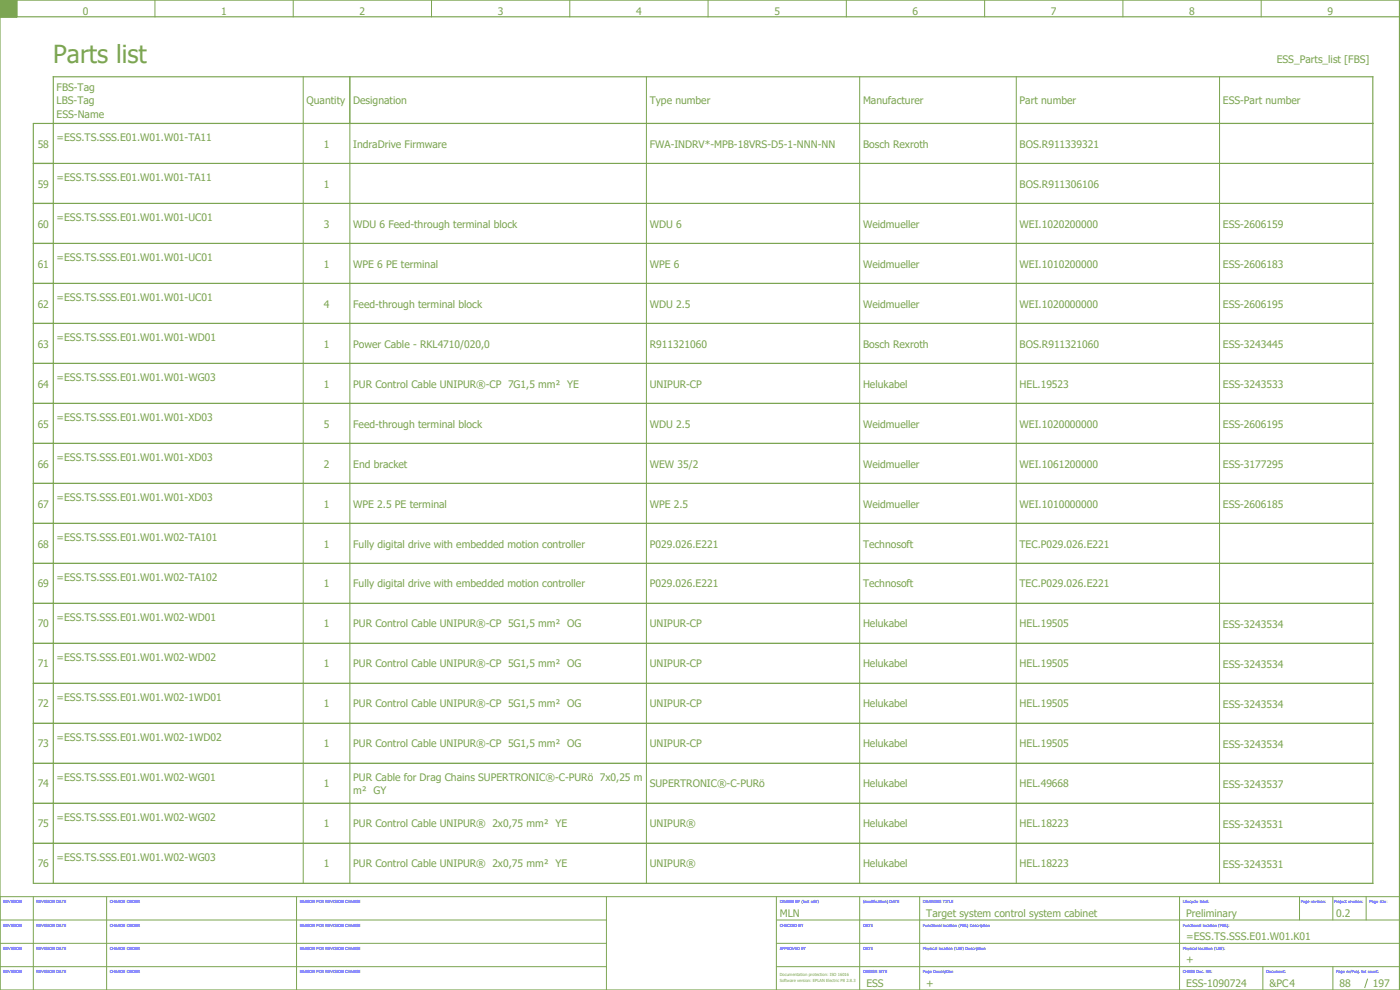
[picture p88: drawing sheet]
<svg xmlns="http://www.w3.org/2000/svg" width="420mm" height="297mm" viewBox="0 0 420 297" stroke-linecap="round" stroke-linejoin="round" font-family="sans-serif">
<defs><g id="words">
<text font-size="7.5" fill="#7ca552" x="16" y="19">Parts list</text>
<g font-size="3.1" fill="#7ca552">
<text x="24.9" y="4.4">0</text>
<text x="66.4" y="4.4">1</text>
<text x="107.9" y="4.4">2</text>
<text x="149.4" y="4.4">3</text>
<text x="190.9" y="4.4">4</text>
<text x="232.4" y="4.4">5</text>
<text x="273.9" y="4.4">6</text>
<text x="315.4" y="4.4">7</text>
<text x="356.9" y="4.4">8</text>
<text x="398.4" y="4.4">9</text>
<text x="383.2" y="19">ESS_Parts_list [FBS]</text>
<text x="17" y="27.3">FBS-Tag</text>
<text x="17" y="35.3">ESS-Name</text>
<text x="17" y="31.3">LBS-Tag</text>
<text x="92" y="31.3">Quantity</text>
<text x="106" y="31.3">Designation</text>
<text x="195" y="31.3">Type number</text>
<text x="259" y="31.3">Manufacturer</text>
<text x="306" y="31.3">Part number</text>
<text x="367" y="31.3">ESS-Part number</text>
<text x="11.3" y="44.3">58</text>
<text x="17" y="42.3">=ESS.TS.SSS.E01.W01.W01-TA11</text>
<text x="97.2" y="44.3">1</text>
<text x="106" y="44.3">IndraDrive Firmware</text>
<text x="195" y="44.3">FWA-INDRV*-MPB-18VRS-D5-1-NNN-NN</text>
<text x="259" y="44.3">Bosch Rexroth</text>
<text x="306" y="44.3">BOS.R911339321</text>
<text x="11.3" y="56.3">59</text>
<text x="17" y="54.3">=ESS.TS.SSS.E01.W01.W01-TA11</text>
<text x="97.2" y="56.3">1</text>
<text x="306" y="56.3">BOS.R911306106</text>
<text x="11.3" y="68.3">60</text>
<text x="17" y="66.3">=ESS.TS.SSS.E01.W01.W01-UC01</text>
<text x="97.2" y="68.3">3</text>
<text x="106" y="68.3">WDU 6 Feed-through terminal block</text>
<text x="195" y="68.3">WDU 6</text>
<text x="259" y="68.3">Weidmueller</text>
<text x="306" y="68.3">WEI.1020200000</text>
<text x="367" y="68.4">ESS-2606159</text>
<text x="11.3" y="80.3">61</text>
<text x="17" y="78.3">=ESS.TS.SSS.E01.W01.W01-UC01</text>
<text x="97.2" y="80.3">1</text>
<text x="106" y="80.3">WPE 6 PE terminal</text>
<text x="195" y="80.3">WPE 6</text>
<text x="259" y="80.3">Weidmueller</text>
<text x="306" y="80.3">WEI.1010200000</text>
<text x="367" y="80.4">ESS-2606183</text>
<text x="11.3" y="92.3">62</text>
<text x="17" y="90.3">=ESS.TS.SSS.E01.W01.W01-UC01</text>
<text x="97.2" y="92.3">4</text>
<text x="106" y="92.3">Feed-through terminal block</text>
<text x="195" y="92.3">WDU 2.5</text>
<text x="259" y="92.3">Weidmueller</text>
<text x="306" y="92.3">WEI.1020000000</text>
<text x="367" y="92.4">ESS-2606195</text>
<text x="11.3" y="104.3">63</text>
<text x="17" y="102.3">=ESS.TS.SSS.E01.W01.W01-WD01</text>
<text x="97.2" y="104.3">1</text>
<text x="106" y="104.3">Power Cable - RKL4710/020,0</text>
<text x="195" y="104.3">R911321060</text>
<text x="259" y="104.3">Bosch Rexroth</text>
<text x="306" y="104.3">BOS.R911321060</text>
<text x="367" y="104.4">ESS-3243445</text>
<text x="11.3" y="116.3">64</text>
<text x="17" y="114.3">=ESS.TS.SSS.E01.W01.W01-WG03</text>
<text x="97.2" y="116.3">1</text>
<text x="106" y="116.3">PUR Control Cable UNIPUR®-CP 7G1,5 mm² YE</text>
<text x="195" y="116.3">UNIPUR-CP</text>
<text x="259" y="116.3">Helukabel</text>
<text x="306" y="116.3">HEL.19523</text>
<text x="367" y="116.4">ESS-3243533</text>
<text x="11.3" y="128.3">65</text>
<text x="17" y="126.3">=ESS.TS.SSS.E01.W01.W01-XD03</text>
<text x="97.2" y="128.3">5</text>
<text x="106" y="128.3">Feed-through terminal block</text>
<text x="195" y="128.3">WDU 2.5</text>
<text x="259" y="128.3">Weidmueller</text>
<text x="306" y="128.3">WEI.1020000000</text>
<text x="367" y="128.4">ESS-2606195</text>
<text x="11.3" y="140.3">66</text>
<text x="17" y="138.3">=ESS.TS.SSS.E01.W01.W01-XD03</text>
<text x="97.2" y="140.3">2</text>
<text x="106" y="140.3">End bracket</text>
<text x="195" y="140.3">WEW 35/2</text>
<text x="259" y="140.3">Weidmueller</text>
<text x="306" y="140.3">WEI.1061200000</text>
<text x="367" y="140.4">ESS-3177295</text>
<text x="11.3" y="152.3">67</text>
<text x="17" y="150.3">=ESS.TS.SSS.E01.W01.W01-XD03</text>
<text x="97.2" y="152.3">1</text>
<text x="106" y="152.3">WPE 2.5 PE terminal</text>
<text x="195" y="152.3">WPE 2.5</text>
<text x="259" y="152.3">Weidmueller</text>
<text x="306" y="152.3">WEI.1010000000</text>
<text x="367" y="152.4">ESS-2606185</text>
<text x="11.3" y="164.3">68</text>
<text x="17" y="162.3">=ESS.TS.SSS.E01.W01.W02-TA101</text>
<text x="97.2" y="164.3">1</text>
<text x="106" y="164.3">Fully digital drive with embedded motion controller</text>
<text x="195" y="164.3">P029.026.E221</text>
<text x="259" y="164.3">Technosoft</text>
<text x="306" y="164.3">TEC.P029.026.E221</text>
<text x="11.3" y="176.3">69</text>
<text x="17" y="174.3">=ESS.TS.SSS.E01.W01.W02-TA102</text>
<text x="97.2" y="176.3">1</text>
<text x="106" y="176.3">Fully digital drive with embedded motion controller</text>
<text x="195" y="176.3">P029.026.E221</text>
<text x="259" y="176.3">Technosoft</text>
<text x="306" y="176.3">TEC.P029.026.E221</text>
<text x="11.3" y="188.3">70</text>
<text x="17" y="186.3">=ESS.TS.SSS.E01.W01.W02-WD01</text>
<text x="97.2" y="188.3">1</text>
<text x="106" y="188.3">PUR Control Cable UNIPUR®-CP 5G1,5 mm² OG</text>
<text x="195" y="188.3">UNIPUR-CP</text>
<text x="259" y="188.3">Helukabel</text>
<text x="306" y="188.3">HEL.19505</text>
<text x="367" y="188.4">ESS-3243534</text>
<text x="11.3" y="200.3">71</text>
<text x="17" y="198.3">=ESS.TS.SSS.E01.W01.W02-WD02</text>
<text x="97.2" y="200.3">1</text>
<text x="106" y="200.3">PUR Control Cable UNIPUR®-CP 5G1,5 mm² OG</text>
<text x="195" y="200.3">UNIPUR-CP</text>
<text x="259" y="200.3">Helukabel</text>
<text x="306" y="200.3">HEL.19505</text>
<text x="367" y="200.4">ESS-3243534</text>
<text x="11.3" y="212.3">72</text>
<text x="17" y="210.3">=ESS.TS.SSS.E01.W01.W02-1WD01</text>
<text x="97.2" y="212.3">1</text>
<text x="106" y="212.3">PUR Control Cable UNIPUR®-CP 5G1,5 mm² OG</text>
<text x="195" y="212.3">UNIPUR-CP</text>
<text x="259" y="212.3">Helukabel</text>
<text x="306" y="212.3">HEL.19505</text>
<text x="367" y="212.4">ESS-3243534</text>
<text x="11.3" y="224.3">73</text>
<text x="17" y="222.3">=ESS.TS.SSS.E01.W01.W02-1WD02</text>
<text x="97.2" y="224.3">1</text>
<text x="106" y="224.3">PUR Control Cable UNIPUR®-CP 5G1,5 mm² OG</text>
<text x="195" y="224.3">UNIPUR-CP</text>
<text x="259" y="224.3">Helukabel</text>
<text x="306" y="224.3">HEL.19505</text>
<text x="367" y="224.4">ESS-3243534</text>
<text x="11.3" y="236.3">74</text>
<text x="17" y="234.3">=ESS.TS.SSS.E01.W01.W02-WG01</text>
<text x="97.2" y="236.3">1</text>
<text x="106" y="234.4">PUR Cable for Drag Chains SUPERTRONIC®-C-PURö 7x0,25 m</text>
<text x="106" y="238.1">m² GY</text>
<text x="195" y="236.3">SUPERTRONIC®-C-PURö</text>
<text x="259" y="236.3">Helukabel</text>
<text x="306" y="236.3">HEL.49668</text>
<text x="367" y="236.4">ESS-3243537</text>
<text x="11.3" y="248.3">75</text>
<text x="17" y="246.3">=ESS.TS.SSS.E01.W01.W02-WG02</text>
<text x="97.2" y="248.3">1</text>
<text x="106" y="248.3">PUR Control Cable UNIPUR® 2x0,75 mm² YE</text>
<text x="195" y="248.3">UNIPUR®</text>
<text x="259" y="248.3">Helukabel</text>
<text x="306" y="248.3">HEL.18223</text>
<text x="367" y="248.4">ESS-3243531</text>
<text x="11.3" y="260.3">76</text>
<text x="17" y="258.3">=ESS.TS.SSS.E01.W01.W02-WG03</text>
<text x="97.2" y="260.3">1</text>
<text x="106" y="260.3">PUR Control Cable UNIPUR® 2x0,75 mm² YE</text>
<text x="195" y="260.3">UNIPUR®</text>
<text x="259" y="260.3">Helukabel</text>
<text x="306" y="260.3">HEL.18223</text>
<text x="367" y="260.4">ESS-3243531</text>
<text x="234" y="275">MLN</text>
<text x="278" y="275">Target system control system cabinet</text>
<text x="356" y="275">Preliminary</text>
<text x="401" y="275">0.2</text>
<text x="356" y="282">=ESS.TS.SSS.E01.W01.K01</text>
<text x="356" y="289">+</text>
<text x="260" y="296">ESS</text>
<text x="278" y="296">+</text>
<text x="356" y="296">ESS-1090724</text>
<text x="381" y="296">&amp;PC4</text>
<text x="402" y="296">88</text>
<text x="412" y="296">197</text>
</g>
<g font-size="1.2" fill="#00f">
<text x="1" y="271">REVISION</text>
<text x="11" y="271">REVISION DATE</text>
<text x="33" y="271">CHANGE ORDER</text>
<text x="90" y="271">REASON FOR REVISION CHANGE</text>
<text x="234" y="271">DRAWN BY (last edit)</text>
<text x="259" y="271">(modification) DATE</text>
<text x="277" y="271">DRAWING TITLE</text>
<text x="355" y="271">Lifecycle label:</text>
<text x="390.4" y="271">Page revision:</text>
<text x="400.4" y="271">Project revision:</text>
<text x="411" y="271">Page size:</text>
<text x="1" y="278">REVISION</text>
<text x="11" y="278">REVISION DATE</text>
<text x="33" y="278">CHANGE ORDER</text>
<text x="90" y="278">REASON FOR REVISION CHANGE</text>
<text x="234" y="278">CHECKED BY</text>
<text x="259" y="278">DATE</text>
<text x="277" y="278">Functional location (FBS) Description</text>
<text x="355" y="278">Functional location (FBS):</text>
<text x="1" y="285">REVISION</text>
<text x="11" y="285">REVISION DATE</text>
<text x="33" y="285">CHANGE ORDER</text>
<text x="90" y="285">REASON FOR REVISION CHANGE</text>
<text x="234" y="285">APPROVED BY</text>
<text x="259" y="285">DATE</text>
<text x="277" y="285">Physical location (LBS) Description</text>
<text x="355" y="285">Physical location (LBS):</text>
<text x="1" y="292">REVISION</text>
<text x="11" y="292">REVISION DATE</text>
<text x="33" y="292">CHANGE ORDER</text>
<text x="90" y="292">REASON FOR REVISION CHANGE</text>
<text x="259" y="292">DESIGN SITE</text>
<text x="277" y="292">Page Description</text>
<text x="355" y="292">CHESS Doc. NR:</text>
<text x="380" y="292">Document:</text>
<text x="401" y="292">Page nr/Proj. tot count:</text>
</g>
<g font-size="1.2" fill="#7ca552">
<text x="234" y="292.8">Documentation protection: ISO 16016</text>
<text x="234" y="294.8">Software version: EPLAN Electric P8 2.8.3</text>
</g>
</g></defs>
<g fill="none" stroke="#7ca552" stroke-width=".35">
<path d="M0 5h420M0 0h420v297h-420zM5 0v5M412 37h-402v228h6v-242h396v242M10 49h6M10 61h6M10 73h6M10 85h6M10 97h6M10 109h6M10 121h6M10 133h6"/>
<path d="M10 145h6M10 157h6M10 169h6M10 181h6M10 193h6M10 205h6M10 217h6M10 229h6M10 241h6M10 253h6"/>
</g>
<g fill="none" stroke="#7ca552" stroke-width=".3">
<path d="M0 5h5M46.5 0v5M88 0v5M129.5 0v5M171 0v5M212.5 0v5M254 0v5M295.5 0v5M337 0v5M378.5 0v5M16 37h396M91 23v242"/>
<path d="M105 23v242M194 23v242M258 23v242M305 23v242M366 23v242M16 49h396M16 61h396M16 73h396M16 85h396M16 97h396M16 109h396M16 121h396"/>
<path d="M16 133h396M16 145h396M16 157h396M16 169h396M16 181h396M16 193h396M16 205h396M16 217h396M16 229h396M16 241h396M16 253h396M0 276h182"/>
<path d="M10 269v28M16 265h396M32 269v28M89 269v28M182 269v28M233 276h187M233 269v28M258 269v28M276 269v28M354 269v28M390 269v7M400 269v7"/>
<path d="M410 269v7M420 269h-420v28M0 283h182M0 290h182M233 283h187M233 290h187M379 290v7M400 290v7M410.4 293.6l-.8 2.8"/>
</g>
<path d="M0 0h5v5h-5z" fill="#7ca552" stroke="#7ca552" stroke-width=".3"/>
<use href="#words"/>
</svg>
